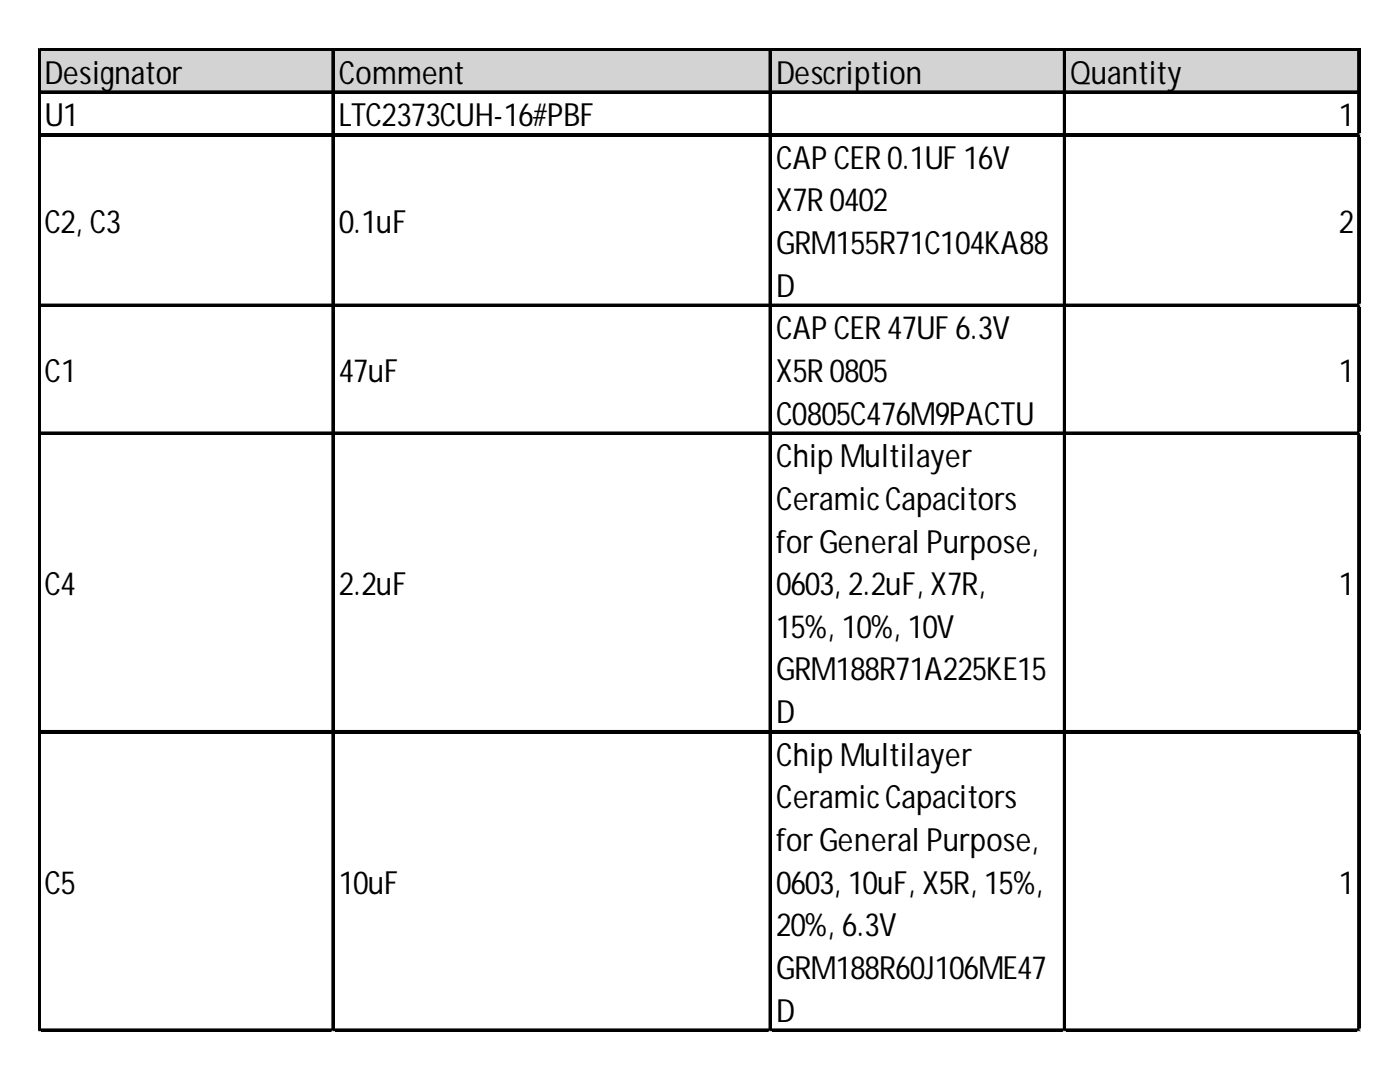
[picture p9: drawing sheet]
<svg xmlns="http://www.w3.org/2000/svg" width="279mm" height="216mm" viewBox="0 0 279 216" stroke-linecap="round" stroke-linejoin="round" font-family="sans-serif">
<defs><g id="words">
<g font-size="6.4">
<text x="8.9" y="16.7">Designator</text>
<text x="67.6" y="16.7">Comment</text>
<text x="154.9" y="16.7">Description</text>
<text x="213.6" y="16.7">Quantity</text>
<text x="8.9" y="25.2">U1</text>
<text x="67.6" y="25.2">LTC2373CUH-16#PBF</text>
<text x="267.2" y="25.2">1</text>
<text x="154.9" y="33.7">CAPCER0.1UF 16V</text>
<text x="8.9" y="46.4">C2, C3</text>
<text x="67.6" y="46.4">0.1uF</text>
<text x="154.9" y="42.2">X7R0402</text>
<text x="267.2" y="46.4">2</text>
<text x="154.9" y="50.7">GRM155R71C104KA88</text>
<text x="154.9" y="59.2">D</text>
<text x="154.9" y="67.7">CAPCER47UF 6.3V</text>
<text x="8.9" y="76.2">C1</text>
<text x="67.6" y="76.2">47uF</text>
<text x="154.9" y="76.2">X5R0805</text>
<text x="267.2" y="76.2">1</text>
<text x="154.9" y="84.7">C0805C476M9PACTU</text>
<text x="154.9" y="93.2">Chip Multilayer</text>
<text x="154.9" y="101.8">CeramicCapacitors</text>
<text x="154.9" y="110.3">forGeneral Purpose,</text>
<text x="8.9" y="118.8">C4</text>
<text x="67.6" y="118.8">2.2uF</text>
<text x="154.9" y="118.8">0603, 2.2uF, X7R,</text>
<text x="267.2" y="118.8">1</text>
<text x="154.9" y="127.3">15%, 10%, 10V</text>
<text x="154.9" y="135.8">GRM188R71A225KE15</text>
<text x="154.9" y="144.3">D</text>
<text x="154.9" y="152.8">Chip Multilayer</text>
<text x="154.9" y="161.3">CeramicCapacitors</text>
<text x="154.9" y="169.8">forGeneral Purpose,</text>
<text x="8.9" y="178.3">C5</text>
<text x="67.6" y="178.3">10uF</text>
<text x="154.9" y="178.3">0603, 10uF, X5R, 15%,</text>
<text x="267.2" y="178.3">1</text>
<text x="154.9" y="186.8">20%, 6.3V</text>
<text x="154.9" y="195.3">GRM188R60J106ME47</text>
<text x="154.9" y="203.8">D</text>
</g>
</g></defs>
<path d="M8 10.1h263.5v8.6h-263.5z" fill="#d3d3d3"/>
<g fill="none" stroke="#000" stroke-width=".43">
<path d="M7.6 9.7v196.1M7.8 9.7v196.1M8 9.7h263.5M8 10h263.5M8 18.3h263.5M8 18.5h263.5M66.3 10.2v195.6M66.6 10.2v195.6M153.6 10.2v195.6M153.8 10.2v195.6M212.3 10.2v195.6M212.5 10.2v195.6"/>
<path d="M271.1 10.2v195.6M271.3 10.2v195.6M8 26.8h263.5M8 27h263.5M8 60.8h263.5M8 61h263.5M8 86.3h263.5M8 86.5h263.5M8 145.9h263.5M8 146.1h263.5M8 205.4h263.5"/>
</g>
<path d="M8 205.6h263.5" fill="none" stroke="#000" stroke-width=".37"/>
<path d="M271.5 26.8h.1" fill="none" stroke="#d4d4d4" stroke-width=".43"/>
<path d="M271.5 26.8v.4z" fill="#d4d4d4"/>
<path d="M271.5 60.8h.1" fill="none" stroke="#d4d4d4" stroke-width=".43"/>
<path d="M271.5 60.8v.4z" fill="#d4d4d4"/>
<path d="M271.5 86.3h.1" fill="none" stroke="#d4d4d4" stroke-width=".43"/>
<path d="M271.5 86.3v.4z" fill="#d4d4d4"/>
<path d="M271.5 145.9h.1" fill="none" stroke="#d4d4d4" stroke-width=".43"/>
<path d="M271.5 145.9v.4z" fill="#d4d4d4"/>
<path d="M271.5 205.4h.1" fill="none" stroke="#d4d4d4" stroke-width=".43"/>
<path d="M271.5 205.4v.4z" fill="#d4d4d4"/>
<use href="#words"/>
</svg>
